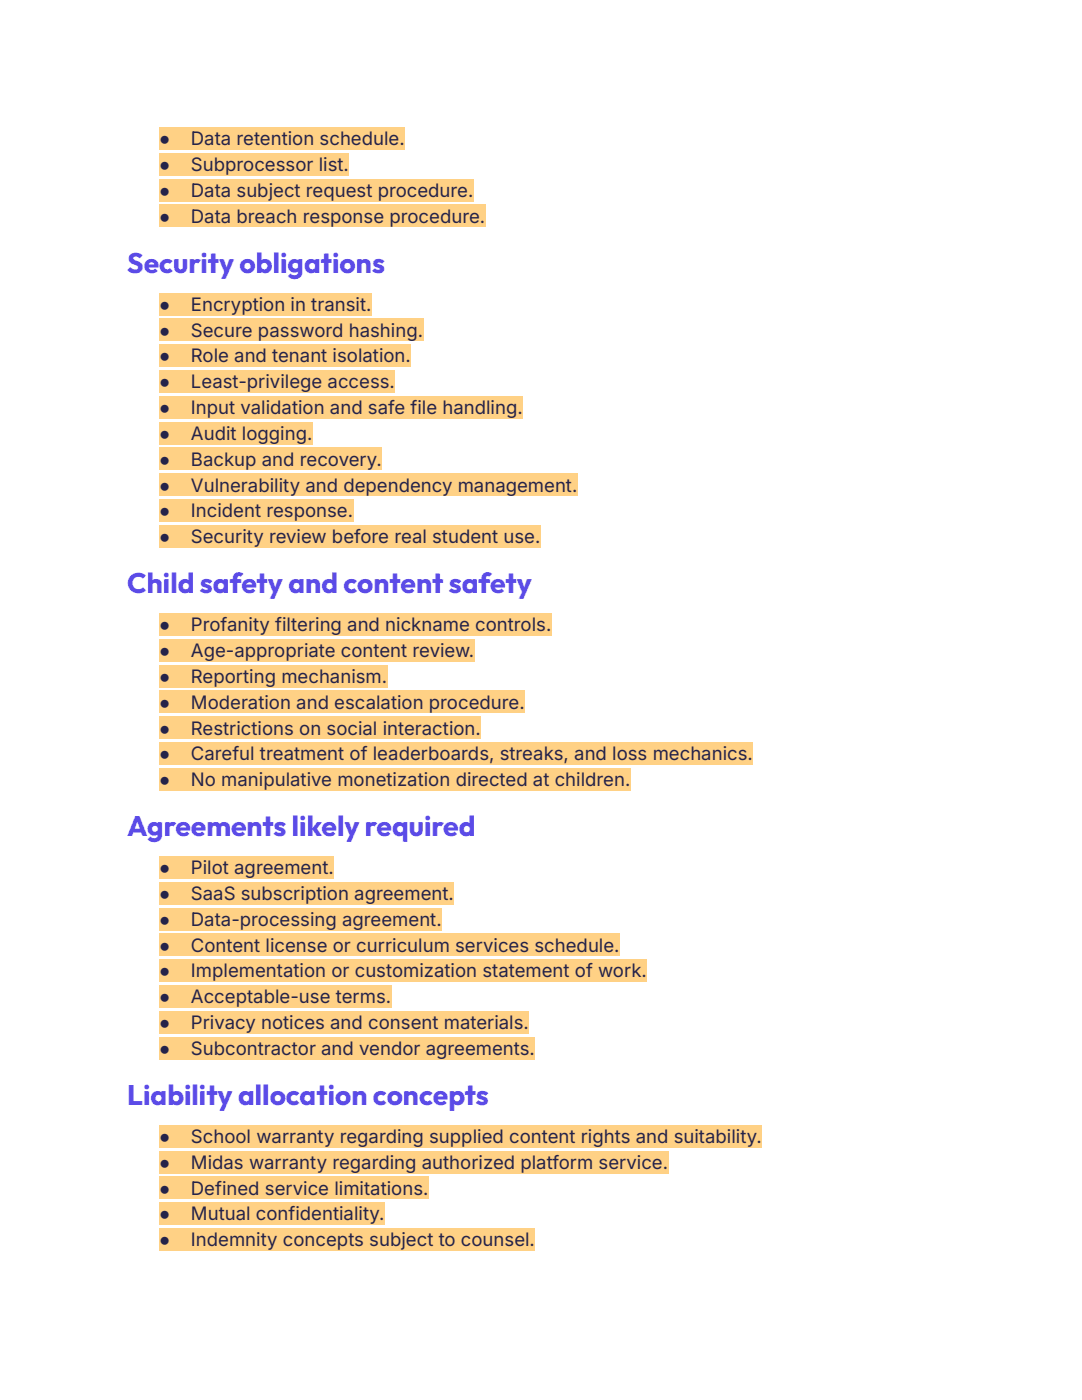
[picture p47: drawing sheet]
<svg xmlns="http://www.w3.org/2000/svg" width="216mm" height="279mm" viewBox="0 0 216 279" stroke-linecap="round" stroke-linejoin="round" font-family="sans-serif">
<defs><g id="words">
<g font-size="5.6" fill="#5b4be7">
<text x="25.4" y="54.5">Security obligations</text>
<text x="25.4" y="118.4">Child safety and content safety</text>
<text x="25.4" y="166.9">Agreements likely required</text>
<text x="25.4" y="220.6">Liability allocation concepts</text>
</g>
<g font-size="3.7" fill="#25234a">
<text x="31.7" y="29">●</text>
<text x="38.1" y="29">Data retention schedule.</text>
<text x="31.7" y="34.1">●</text>
<text x="38.1" y="34.1">Subprocessor list.</text>
<text x="31.7" y="39.3">●</text>
<text x="38.1" y="39.3">Data subject request procedure.</text>
<text x="31.7" y="44.5">●</text>
<text x="38.1" y="44.5">Data breach response procedure.</text>
<text x="31.7" y="62">●</text>
<text x="38.1" y="62">Encryption in transit.</text>
<text x="31.7" y="67.2">●</text>
<text x="38.1" y="67.2">Secure password hashing.</text>
<text x="31.7" y="72.3">●</text>
<text x="31.7" y="77.5">●</text>
<text x="38.1" y="72.3">Role and tenant isolation.</text>
<text x="38.1" y="77.5">Least-privilege access.</text>
<text x="31.7" y="82.6">●</text>
<text x="38.1" y="82.6">Input validation and safe file handling.</text>
<text x="31.7" y="87.8">●</text>
<text x="38.1" y="87.8">Audit logging.</text>
<text x="31.7" y="92.9">●</text>
<text x="38.1" y="92.9">Backup and recovery.</text>
<text x="31.7" y="98.1">●</text>
<text x="38.1" y="98.1">Vulnerability and dependency management.</text>
<text x="31.7" y="103.3">●</text>
<text x="38.1" y="103.3">Incident response.</text>
<text x="31.7" y="108.4">●</text>
<text x="38.1" y="108.4">Security review before real student use.</text>
<text x="31.7" y="126">●</text>
<text x="38.1" y="126">Profanity filtering and nickname controls.</text>
<text x="31.7" y="131.1">●</text>
<text x="38.1" y="131.1">Age-appropriate content review.</text>
<text x="31.7" y="136.3">●</text>
<text x="38.1" y="136.3">Reporting mechanism.</text>
<text x="31.7" y="141.4">●</text>
<text x="38.1" y="141.4">Moderation and escalation procedure.</text>
<text x="31.7" y="146.6">●</text>
<text x="38.1" y="146.6">Restrictions on social interaction.</text>
<text x="31.7" y="151.7">●</text>
<text x="38.1" y="151.7">Careful treatment of leaderboards, streaks, and loss mechanics.</text>
<text x="31.7" y="156.9">●</text>
<text x="38.1" y="156.9">No manipulative monetization directed at children.</text>
<text x="31.7" y="174.5">●</text>
<text x="31.7" y="179.6">●</text>
<text x="38.1" y="174.5">Pilot agreement.</text>
<text x="38.1" y="179.6">SaaS subscription agreement.</text>
<text x="31.7" y="184.8">●</text>
<text x="38.1" y="184.8">Data-processing agreement.</text>
<text x="31.7" y="189.9">●</text>
<text x="38.1" y="189.9">Content license or curriculum services schedule.</text>
<text x="31.7" y="195.1">●</text>
<text x="38.1" y="195.1">Implementation or customization statement of work.</text>
<text x="31.7" y="200.2">●</text>
<text x="38.1" y="200.2">Acceptable-use terms.</text>
<text x="31.7" y="205.4">●</text>
<text x="38.1" y="205.4">Privacy notices and consent materials.</text>
<text x="31.7" y="210.5">●</text>
<text x="38.1" y="210.5">Subcontractor and vendor agreements.</text>
<text x="31.7" y="228.1">●</text>
<text x="31.7" y="233.3">●</text>
<text x="38.1" y="228.1">School warranty regarding supplied content rights and suitability.</text>
<text x="38.1" y="233.3">Midas warranty regarding authorized platform service.</text>
<text x="31.7" y="238.4">●</text>
<text x="38.1" y="238.4">Defined service limitations.</text>
<text x="31.7" y="243.6">●</text>
<text x="38.1" y="243.6">Mutual confidentiality.</text>
<text x="31.7" y="248.7">●</text>
<text x="38.1" y="248.7">Indemnity concepts subject to counsel.</text>
</g>
</g></defs>
<g fill="#ffd185">
<path d="M31.7 25.4h49.1v4.5h-49.1z"/>
<path d="M31.7 30.6h37.9v4.4h-37.9z"/>
<path d="M31.7 35.7h62.8v4.5h-62.8z"/>
<path d="M31.7 40.9h65.1v4.4h-65.1z"/>
<path d="M31.7 58.4h42.4v4.5h-42.4z"/>
<path d="M31.7 63.6h52.7v4.5h-52.7z"/>
<path d="M31.7 68.7h50.3v4.5h-50.3z"/>
<path d="M31.7 73.9h47.1v4.5h-47.1z"/>
<path d="M31.7 79h72.6v4.5h-72.6z"/>
<path d="M31.7 84.2h30.7v4.5h-30.7z"/>
<path d="M31.7 89.4h44.5v4.4h-44.5z"/>
<path d="M31.7 94.5h83.5v4.5h-83.5z"/>
<path d="M31.7 99.7h38.8v4.4h-38.8z"/>
<path d="M31.7 104.8h76.1v4.5h-76.1z"/>
<path d="M31.7 122.4h78.3v4.5h-78.3z"/>
<path d="M31.7 127.5h62.9v4.5h-62.9z"/>
<path d="M31.7 132.7h45.6v4.5h-45.6z"/>
<path d="M31.7 137.8h73v4.5h-73z"/>
<path d="M31.7 143h64.3v4.5h-64.3z"/>
<path d="M31.7 148.2h118.6v4.4h-118.6z"/>
<path d="M31.7 153.3h94.1v4.5h-94.1z"/>
<path d="M31.7 170.9h34.9v4.5h-34.9z"/>
<path d="M31.7 176h58.9v4.5h-58.9z"/>
<path d="M31.7 181.2h56.4v4.5h-56.4z"/>
<path d="M31.7 186.3h92v4.5h-92z"/>
<path d="M31.7 191.5h97.4v4.5h-97.4z"/>
<path d="M31.7 196.6h46.4v4.5h-46.4z"/>
<path d="M31.7 201.8h73.8v4.5h-73.8z"/>
<path d="M31.7 207h75.1v4.4h-75.1z"/>
<path d="M31.7 224.5h120.3v4.5h-120.3z"/>
<path d="M31.7 229.7h101.6v4.5h-101.6z"/>
<path d="M31.7 234.8h53.8v4.5h-53.8z"/>
<path d="M31.7 240h45v4.5h-45z"/>
<path d="M31.7 245.1h75.1v4.5h-75.1z"/>
</g>
<use href="#words"/>
</svg>
